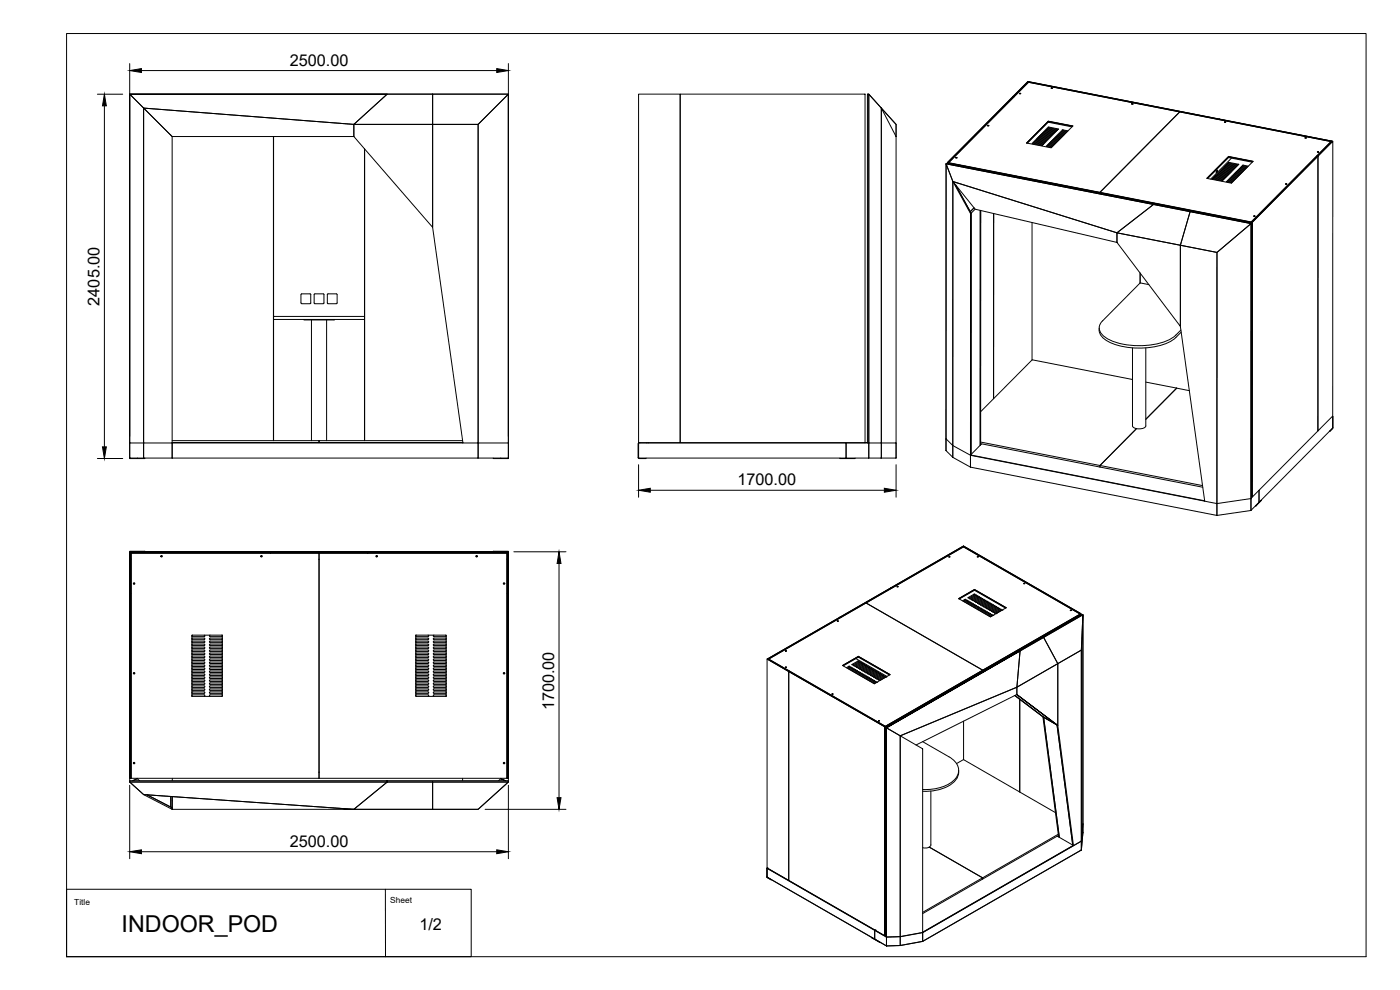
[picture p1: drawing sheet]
<svg xmlns="http://www.w3.org/2000/svg" width="420mm" height="297mm" viewBox="0 0 420 297" stroke-linecap="round" stroke-linejoin="round" font-family="sans-serif">
<defs><g id="words">
<text font-size="7" x="36.5" y="279.7">INDOOR_POD</text>
<g font-size="4.9">
<text x="87" y="19.7">2500.00</text>
<text x="29.9" y="91.7" transform="rotate(-90 29.9 91.7)">2405.00</text>
<text x="221.3" y="145.6">1700.00</text>
<text x="166.3" y="213.2" transform="rotate(-90 166.3 213.2)">1700.00</text>
<text x="87" y="254.1">2500.00</text>
<text x="125.9" y="279.1">1/2</text>
</g>
<g font-size="2.5">
<text x="22.3" y="271.5">Title</text>
<text x="117.1" y="270.9">Sheet</text>
</g>
</g></defs>
<!-- layer: Visible -->
<g fill="none" stroke="#000" stroke-width=".3">
<path d="M38.9 28.2l4.2 4.2v100.5h-4.2zM43.1 32.4v100.5h8.6v-91.9l-8.6-8.6M43.1 32.4l63.1 4.9v3.7h-54.5zM106.2 37.3l10-9.1h13.6v9.1zM106.2 37.3h23.6v30.9l-23.6-27.2zM129.8 37.3h13.7v95.6h-4.6l-9.1-64.7zM129.8 28.2h22.8l-9.1 9.1h-13.7zM191.6 28.2h12.5v104.6h-12.5zM204.1 28.2h55.5v104.6h-55.5zM260.3 28.2h.4l8.2 9.1v3.7M260.7 28.2l3.8 4.2v100.5h-3.8zM264.5 32.4l4.4 8.6v91.9h-4.4z"/>
<path d="M264.5 32.4v.1M264.5 32.4l4.4 4.9v3.7M296.4 37.7h.4zM296.4 37.7h.3h-.3M304 28.9l.1 .1M304 28.9l-19.7 19.9v.3M304 28.9h.1M304.1 28.9l-19.7 19.9 .1 .3v-.3l19.6-19.9M304.1 28.9l.3 .1-19.7 19.8v.3M306 28l.3 .1zM306 28.1h.3M308.5 24.5l-4.5 4.4"/>
<path d="M308.5 24.5l-4.4 4.5M308.7 24.7l33.6 6.6M308.7 24.7l45.3 8.9-23.9 24.2M308.7 24.7l-24 24.2M308.8 24.5l-4.4 4.5-.3-.1M308.8 24.5l33.7 6.6-33.9-6.6-4.5 4.4M308.8 24.5v.1M313.2 39.7l2.8 .6M313.2 39.7l-.3 .1 2.9 .6h.3l-.1-.1M313.3 39.6l2.8 .5M313.5 39.4l2.8 .6M313.5 39.4l-.3 .1 .1 .1"/>
<path d="M313.7 39.2v-.1l3 .6-3.1-.4M314.1 38.8l-.2 .1 3.1 .5-2.9-.6M314.2 38.5l3.2 .6zM314.6 36.7v-.2l-6.4 6.4 6.4-6.5 7.3 1.5M314.6 36.5l7.3 1.4M314.6 36.4l7.4 1.4-6.5 6.6-7.4-1.5 6.5-6.5M315.5 26.4l.4 .1zM315.9 26.5h-.4h.3M316.3 39.9l.1 .2h-.3M317.6 38.7l-3.1-.5 2.9 .6M317.6 38.7l.1 .1h-.3M318.2 39.8l1.5 .3"/>
<path d="M318.2 39.8l-.1-.2h.3l1.5 .3M320.2 39.6l-1.8-.3 1.6 .4M320.5 39.3l-1.7-.3 1.6 .4M321.7 38.1l-7.1-1.4-6.3 6.3M339.7 31.1l.3 .1zM339.7 31.2h.3zM342.4 31.3l23.4 4.6M342.5 31.1l23.4 4.7M342.5 31.1v.1M365.8 35.9l33.7 6.6-45.4-8.9-24 24.2M365.8 35.9l33.8 6.5M365.9 35.7v.1"/>
<path d="M366 35.8l33.6 6.6M366 35.8h.1M367.5 36.6l.3 .1zM367.8 36.7h-.3h.3M51.1 40.4h.1M51.6 41h.1M82.1 41v91.2M109.4 44.6v50.3M109.4 44.7v87.5M283.9 49.2l2.1 5.2-.1 79.3-2-2zM283.9 49.2l62.3 12.1-11 8.6-49.2-15.4zM283.9 49.2l.2-.2 62.2 12.2-.1 .1z"/>
<path d="M284.1 49l-.2 82.7M284.3 48.8h.4M284.7 48.9l45.4 8.8M284.7 48.9l90.8 17.7M284.7 48.8l45.4 8.9M284.7 48.9v.2M286 54.4v82.8M286 54.5l49.2 15.4v2.8l-42.5-9.9zM286 54.5l5.3 9.6M286.8 47.3l.4 .1zM286.9 47.3l.3 .1zM310.1 42.7l3.1 .6z"/>
<path d="M311 42l2.7 .5M311 42l-.3 .1 2.9 .6 .3-.1-.1-.1M311.3 41.4l3.2 .6zM311.9 41l2.8 .6M311.9 41l-.2 .1 2.9 .6h.2l-.1-.2M312.1 40.9l2.8 .5M312.2 40.7l2.8 .5M312.2 40.7h-.2l.1 .2M312.4 40.5l-.1-.1h.2l3 .6-3.1-.5M312.6 40.1l3.2 .6zM312.8 43.5l.1 .1h-.3l-2.9-.6 3.1 .5M313.4 42.8l-3-.5 2.9 .7"/>
<path d="M313.4 42.8l.1 .1-.2 .1M313.9 42.4l.3-.2-3.2-.5 2.9 .7M314.1 43.9l1.5 .3M314.1 43.9l-.1-.1 .3-.1 1.5 .4M315 41.2l.1 .2h-.2M315.2 42.8l1.5 .3M315.2 42.8l-.2 .1 1.5 .4M315.4 42.7l1.5 .3M315.4 42.6l-.1-.1h.2l1.5 .3M315.7 42.3l1.5 .3M315.7 42.3l-.1-.1h.3l1.5 .3M316.1 43.7l-1.8-.2 1.6 .4"/>
<path d="M316.3 41.7l1.5 .3M316.4 43.4l-1.8-.2 1.6 .4M316.5 41.5l1.5 .3M316.5 41.5l-.3 .1 .1 .1M316.8 41.2l1.5 .3M316.8 41.2l-.3 .1 1.6 .4M316.9 41l1.6 .3M317 41l-.1-.1h.2l1.5 .3M317.4 40.6l1.5 .3M317.4 40.5l-.2 .2 1.6 .3M317.7 42.1l-1.8-.2 1.6 .4M319.3 40.5l-1.8-.2 1.6 .4"/>
<path d="M319.6 40.2l-1.8-.2 1.6 .4M330.1 57.8v.2M330.1 57.8l45.4 8.8M330.1 58h.1M330.1 57.8l45.4 8.9M364.1 53.5l-.3 .1 3.2 .6-2.9-.7M364.3 53.4l-.1-.1 .2-.1 2.8 .6M364.3 53.4l2.8 .5h.2l-.1-.2M364.7 52.9l3 .6-.3 .1M364.8 52.9l-.3 .1 2.9 .6M365 51.7h.4v-.7l-.4 .3v.8l-1.7 1.6M365.1 52.6l-.3 .1 3.2 .5-2.9-.6"/>
<path d="M365.1 52.3l3.2 .6zM365.5 52l3.1 .6zM365.9 51.8l2.7 .5M366 51.6l2.9 .6-.2 .1M366 51.6h-.2l.1 .2M366.4 51.3l-.3 .1 3.1 .6-2.9-.7M366.4 51l3.2 .6zM367.3 50.3l-.3 .1 3.2 .6-2.9-.7M367.6 50l2.9 .6-.3 .1M367.6 50l-.2 .1 2.8 .6M368.2 54.5l1.5 .3M368.4 54.4l1.5 .3"/>
<path d="M368.4 54.4h-.3l.1 .1M368.5 54.2l1.5 .3M368.5 54.2l-.1-.1 .3-.1 1.5 .3M368.6 49.1l2.7 .5M368.6 49l-.3 .2 2.9 .6 .3-.1-.1-.1M368.7 46.9l-6.5 6.6 7.4 1.5 6.5-6.6-7.4-1.5-6.5 6.6 6.5-6.5 7.3 1.5-7.3-1.4v.2M368.7 48.9l2.8 .6M368.9 48.7l2.9 .6-.3 .1M368.9 48.7l-.3 .1 .1 .1M369.5 53.2l1.5 .3M369.6 47.4l-4.2 4.3M369.6 53.1l1.5 .3"/>
<path d="M369.6 53.1h-.2l.1 .2M369.8 51.2l-3.1-.5 2.9 .7M369.8 51.2l.1 .1h-.3M370.5 54l-1.8-.2 1.6 .4M370.6 52.1l1.5 .3M370.6 52.1l-.3 .1 1.6 .4M370.7 50.2l.1 .1-.3 .1-2.8-.7 3 .5M370.8 53.7l-1.7-.3 1.5 .5M370.9 50.1l.2-.1-3.1-.6 2.9 .7M371.1 51.7l1.5 .3M371.1 51.6l-.1-.1h.2l1.5 .3M371.5 53.1l-1.8-.3 1.6 .4"/>
<path d="M371.8 52.7l-1.8-.2 1.6 .4M372 50.7l1.5 .3M372.2 50.5l1.5 .3M372.2 50.5l-.3 .1 .1 .1M372.3 50.4l1.5 .3M372.3 50.4l-.1-.2h.3l1.5 .3M372.4 52.1l-1.8-.3 1.7 .5M373 51.5l-1.7-.3 1.6 .4M373.1 49.6l1.5 .3M373.1 49.5l-.2 .2 1.6 .3M373.4 51.1l-1.8-.2 1.6 .4M374.3 50.2l-1.7-.3 1.6 .4"/>
<path d="M375.8 48.7l-7.1-1.4-6.2 6.3M385.8 55.2h.4zM385.8 55.2h.4M385.8 55.3h.3M391.6 41.3l.4 .1zM391.7 41.4h.3M395.4 45.6h.3zM395.4 46.8h-.2l-19.7 19.8v.3M395.4 46.8l-19.6 19.9v82.4h-.2M395.5 46.8l-19.6 19.9-.1 82.4 19.7-19.8v-82.5l-19.7 19.9v82.4M399.6 42.4l-24.1 24.3M399.6 42.3l.3 .1-4.5 4.4h-.2z"/>
<path d="M400 42.4v82.4l-4.5 4.5v-82.5zM400 42.4l-4.5 4.4M292.7 62.8l-1.3 1.2-4.6-8.5 4.4 8 1.1-1.1-1.1 1.1 .2 .5v72.4v-72.4l-.1 72.6M294.2 63.1v70.5M294.3 63.1v70.4M298.2 64.1v55.5v-55.5M309.7 66.8v41.2M335.2 69.9l11-8.6 11 2.2-3 10.1zM335.2 69.9l19 3.7v24.3l-19-25.2zM354.2 73.6l11 2.1v75.4l-3.7-.7-7.3-52.5zM357.2 63.5l18.3 3.6-10.3 8.6-11-2.1zM375.5 66.7v.2"/>
<path d="M375.5 66.9h.1M375.5 66.6l.3 .1M375.6 66.9l-.2 82.7 .2-82.7-29.3-5.7-.1 .1 29.3 5.8M375.8 66.7h.1M376.3 64.8l.3 .1zM376.6 64.9h-.3h.3M82.1 94.9h27.3v.9h-27.3zM90.6 91.1h2.4M90.6 91.1l-.3-.2v-2.5l.3-.2h2.6l.1 2.7-.2 .2M91.2 95.8h9.1M93.5 96v36.2M94.5 88.2h2.7v2.7l-.2 .2"/>
<path d="M94.5 91.1h2.5M94.5 88.2l-.2 .2v2.5l.2 .2M98 96v36.2M98.4 91.1h2.5M100.9 88.2h-2.6l-.1 2.7 .3 .2M101 88.2l.2 .2v2.5l-.2 .2M109.4 95.8v36.4M329.9 98.4a4.1 4.1 0 0 0 3.1 4.3 23.1 23.1 0 0 0 18.5-.4l3-2.6M342.2 81.9v3M342.2 84.9l-11.3 11.4a2.86 2.86 0 0 0 .4 4.6 20.3 20.3 0 0 0 14.3 2.6 12.6 12.6 0 0 0 8.8-4.5M342.2 84.9l2.6 .5M342.2 82v2.9"/>
<path d="M339.9 113.9l-30.1-5.9-15.5 15.5M339.9 104.4v23.4M343.9 114.6l9.2 1.8M343.9 104.4v23.4M353.1 116.4v.1M353.2 116.5l-9.3 9.3M353.2 116.5l3.7 .7M38.9 137.3l.1 .1M38.9 132.9v-104.7l4.2 4.2 63.1 4.9 10-9.1h-77.3h113.7v104.7M38.9 137.4h.1M38.9 133v4.4M39 137.4h113.6l-2.2 .2"/>
<path d="M39 137.4l-.1 .2h2.2M39 132.9l-.1 .1M41.3 137.4l-.2 .2M43.1 133v4.4M43.1 137.3l.1 .1M43.2 132.9l-.1 .1M43.5 137.4l-2.4 .2M51.7 132.2h44v.6M51.7 133v4.4M51.7 132.9h.1M51.7 132.9v.1M51.7 132.8l87.1 .1z"/>
<path d="M82.1 130.9h.1M95.7 132.2h.1M95.7 132.7h.1M109.4 130.9h.1M138.8 132.2h-43v.6M138.8 132.9h.1M143.5 132.9v.1M143.5 132.9v-95.6l9.1-9.1v104.7M143.5 133v4.4M143.5 132.9h9.1M148 137.4l2.4 .2M150.2 137.4l.2 .2"/>
<path d="M152.5 132.9l.1 .1M152.6 133v4.3M191.5 137.3l.3 .3h2.1l-2.2-.2-.1-4.4-.1 4.3M191.6 137.4v-4.5h62.3v4.5M192 132.8v.1M193.9 137.4h58.2M194.1 132.8v.1M194.6 132.8v.1M252.1 137.4l4.5 .2zM253.9 137.4h.1M260.3 132.9v-104.7h.4v104.7M260.3 132.9h-6.4v4.5"/>
<path d="M260.3 132.9h.4M260.3 132.8l-.7 .1M260.7 132.9v.1M260.7 133v4.4M264.4 132.9l.1 .1M264.5 133l-.1 4.4M268.8 132.9l.1 .1M268.9 133v4.4M268.9 137.3l-12.3 .1M283.9 135.2h.1M283.9 131.7v3.5M283.9 135.2l2.1 2 5.3 3 73.9 14.5"/>
<path d="M283.9 131.7h.1M286 133.7l5.3 2.9M291.3 136.7v3.4M291.3 136.6l3.3-3.4 66.4 13M291.3 136.6l70.2 13.8v-.2M291.3 136.5l70.2 13.7M291.3 136.6v.1M294.3 133.2h.3M294.3 132.6l35.8 7.1M330.1 139.7v.4M330.1 139.7l30.8 6M339.9 127.8a2.72 2.72 0 0 0 4 0"/>
<path d="M341.1 128.6l-11 11.1M399.9 128.6l-.9 .8M399.9 124.9l.1 .1M399.9 128.5l-22.1 22.2M399.9 125h.1M400 128.4v-3.4v3.5l-.9 .9M400 128.3l-.1 .3M361.5 150.3v.1M365.2 154.6h.1M365.2 151.1v3.5M375.4 153.2l-10.2 1.5M375.4 149.6v3.5"/>
<path d="M375.4 149.6l.1-82.5-10.3 8.6v75.4M375.4 149.6l-10.2 1.5M375.4 153.1h.1M376.8 151.8l1.7-1.7-1.6 1.7M377.8 147.1v3.6M377.8 150.7l-2.4 2.4M378.5 150.1h.1M38.9 165.6l.1 12.4zM38.9 178l.1 55.5zM38.9 165.6h4.6M39 165.6h.1M39.1 165.6h.2v12.4h-.2z"/>
<path d="M39.1 178h.2v55.5h-.2zM39.3 167.8h.1M39.3 165.6h.1M39.4 165.7h41.8v.3h-41.8zM39.4 165.6h41.8zM39.4 166h56.3v67.5M39.4 166v67.5h56.3M39.4 166h.1M41.2 165.6v.1M81.2 166h.1M81.2 165.6h.1M81.2 165.7h29.1v.3h-29.1z"/>
<path d="M81.2 165.6h29.1zM95.7 167.8h.1M95.7 166h.1M110.3 166h.1M110.3 165.6h.1M110.3 165.6h41.8zM110.3 165.7h41.8v.3h-41.8zM148 165.6h4.6M150.3 165.6v.1M152.1 166h-56.3v67.5M152.1 166v67.5h-56.3M152.1 166h.1"/>
<path d="M152.1 167.8h.1M152.1 165.6h.1M152.2 178h.2v55.5h-.2zM152.2 165.6h.2v12.4h-.2zM152.4 165.6h.1M152.5 165.6l.1 12.4zM152.5 178l.1 55.5zM267.3 176.4l21.7-12.4zM267.3 176.4v.1M267.3 176.5l-15.1 8.7M267.3 176.5l-15.2 8.6M267.3 176.5h.1"/>
<path d="M269.2 176.1h.3M269.2 176h.3zM284.8 167.1h.3h-.3M284.8 167l.3 .1zM287.7 179.6l9.5 5.5 4.8-2.8-9.5-5.4-4.7 2.7M287.9 179.7l4.6-2.6 9.3 5.4M289.1 163.9l-.2 .1 6.5 3.7M289.1 163.9l6.5 3.7-.2 .1M289.1 163.9l6.5 3.7M289.1 163.8l6.5 3.8M289.1 164.1l-36.8 21.2M289.1 164.1l-21.8 12.4-15.1 8.7 .1 .1"/>
<path d="M289.2 164.1l35 20.2M289.2 164.1l-29.3 16.8M290.6 179.3l1.8-1h.2l-1.8 1.1M290.6 179.3l.2 .1M291 179.5l1.8-1 .3 .1-1.8 1.1zM291.5 179.8l1.8-1 .3 .1-1.9 1.1zM292.5 177.1v-.2l9.4 5.5-9.4-5.5-4.7 2.7M292.5 176.9l-4.8 2.7M293.3 167.1h.3M293.3 167h.3zM293.8 179.1l-1.8 1M293.8 179l.2 .1-1.8 1.1"/>
<path d="M294.4 179.5l-.2-.2-1.8 1.1M294.4 179.5l-1.7 1-.3-.1M294.9 179.7l-.2-.1-1.9 1.1h.3l1.8-1M295.4 167.7l28.8 16.5v.5M295.6 167.6l28.8 16.5-.1 .5v-.4l-28.7-16.6-.2 .1M295.6 167.6l28.8 16.5v.4M307.2 175.1h.3M307.3 175l.3 .1zM57.6 190.6h9.1v18.3h-9.1zM57.8 197.3h3.5M57.8 198.2h3.5M57.8 195.5h3.5"/>
<path d="M57.8 200h3.5M57.8 190.6l-.2 .2 .2 .2h3.5M61.3 196.8h-3.5l-.2 .3 .2 .2M61.3 193.3h-3.5l-.2 .2 .2 .2h3.5M61.3 194.1h-3.5l-.2 .3 .2 .2h3.5M61.3 197.7h-3.5l-.2 .2 .2 .3M61.3 199.5h-3.5l-.2 .2 .2 .3M61.3 195.9h-3.5l-.2 .3 .2 .2h3.5M61.3 192.4l-3.5-.1-.2 .3 .2 .2h3.5M61.3 191.5h-3.5l-.2 .2 .2 .2h3.5M61.3 195h-3.5l-.2 .3 .2 .2M61.3 198.6h-3.5l-.2 .2 .2 .3h3.5"/>
<path d="M61.3 196.8l.2 .3-.2 .2M61.3 193.3l.2 .2-.2 .2M61.3 190.6l.2 .2-.2 .2M61.3 194.1l.2 .3-.2 .2M61.3 197.7l.2 .2-.2 .3M61.3 199.5l.2 .2-.2 .3M61.3 195.9l.2 .3-.2 .2M61.3 192.3l.2 .3-.2 .2M61.3 191.5l.2 .2-.2 .2M61.3 195l.2 .3-.2 .2M61.3 198.6l.2 .2-.2 .3M63.1 192.4l3.4-.1 .3 .3-.3 .2h-3.4"/>
<path d="M63.1 195h3.4l.3 .3-.3 .2M63.1 191.5h3.4l.3 .2-.3 .2h-3.4M63.1 198.6h3.4l.3 .2-.3 .3h-3.4M63.1 196.8h3.4l.3 .3-.3 .2M63.1 193.3h3.4l.3 .2-.3 .2h-3.4M63.1 194.1h3.4l.3 .3-.3 .2h-3.4M63.1 195.9h3.4l.3 .3-.3 .2h-3.4M63.1 199.5h3.4l.3 .2-.3 .3M63.1 197.7h3.4l.3 .2-.3 .3M63.1 197.3h3.4M63.1 198.2h3.4M63.1 195.5h3.4"/>
<path d="M63.1 200h3.4M63.1 192.3l-.3 .3 .3 .2M63.1 190.6l-.3 .2 .3 .2M63.1 195l-.3 .3 .3 .2M63.1 191.5l-.3 .2 .3 .2M63.1 198.6l-.3 .2 .3 .3M63.1 196.8l-.3 .3 .3 .2M63.1 193.3l-.3 .2 .3 .2M63.1 194.1l-.3 .3 .3 .2M63.1 195.9l-.3 .3 .3 .2M63.1 199.5l-.3 .2 .3 .3M63.1 197.7l-.3 .2 .3 .3"/>
<path d="M66.5 190.6l.3 .2-.3 .2h-3.4M124.8 190.6h9.1v18.3h-9.1zM124.8 192.4l3.6-.1 .3 .3-.3 .2h-3.4zM124.8 191.5h3.6l.3 .2-.3 .2h-3.4zM124.8 198.7l3.6-.1 .3 .2-.3 .3h-3.4zM124.8 193.3h3.6l.3 .2-.3 .2h-3.4zM124.8 194.2l3.6-.1 .3 .3-.3 .2h-3.4zM124.8 196l3.6-.1 .3 .3-.3 .2h-3.4zM125 197.3h3.4M125 198.2h3.4M125 195.5h3.4M125 200h3.4"/>
<path d="M125 190.6l-.2 .2 .2 .2h3.4l.3-.2-.3-.2M125 195.5l-.2-.2 .2-.3h3.4l.3 .3-.3 .2M125 197.3l-.2-.2 .2-.3h3.4l.3 .3-.3 .2M125 200l-.2-.3 .2-.2h3.4l.3 .2-.3 .3M125 198.2l-.2-.3 .2-.2h3.4l.3 .2-.3 .3M130.1 193.3h3.6l.2 .2-.2 .2h-3.5zM130.1 194.2l3.6-.1 .2 .3-.2 .2h-3.5zM130.1 196l3.6-.1 .2 .3-.2 .2h-3.5zM130.1 192.4l3.6-.1 .2 .3-.2 .2h-3.5zM130.1 191.5h3.6l.2 .2-.2 .2h-3.5zM130.1 198.7l3.6-.1 .2 .2-.2 .3h-3.5zM130.2 197.3h3.5"/>
<path d="M130.2 198.2h3.5M130.2 195.5h3.5M130.2 200h3.5M130.2 197.3l-.2-.2 .2-.3h3.5l.2 .3-.2 .2M130.2 190.6l-.2 .2 .2 .2h3.5l.2-.2-.2-.2M130.2 198.2l-.2-.3 .2-.2h3.5l.2 .2-.2 .3M130.2 200l-.2-.3 .2-.2h3.5l.2 .2-.2 .3M130.2 195.5l-.2-.2 .2-.3h3.5l.2 .3-.2 .2M230.2 197.7l6.5 3.8v62.7l-6.5-3.8zM230.2 197.7l35.3 20.3v62.7l-28.8-16.5v-62.7l28.8 16.5v62.7M230.3 197.7l6.5 3.8M230.3 197.7l6.6 3.7-.1 .1"/>
<path d="M230.5 197.6h.1M235.7 195.3h.3M235.8 195.2l.3 .1zM251.3 186.3h.3zM251.4 186.3l.2 .1zM252.1 185.2h.1M252.2 185.2l-21.7 12.5M252.2 185.2l-21.7 12.4M252.3 185.3l-21.8 12.4M252.9 199.7l4.7-2.8 9.5 5.5-4.7 2.8zM253.1 199.8l4.5-2.6 9.3 5.3M255.7 199.4l1.8-1.1 .3 .1-1.9 1.1"/>
<path d="M255.7 199.3l.3 .2M256.9 197.6l9.3 5.4M257.6 197l9.5 5.4-9.5-5.4-4.7 2.7 4.7-2.7v.2M258.2 198.7l-.2-.1-1.8 1M258.2 198.7l-1.8 1.1-.2-.2M258.4 198.9h.3l-1.8 1.1-.3-.1 1.8-1M259.4 199.4h.3l-1.9 1.2-.3-.1 1.9-1.1M259.9 180.9l35 20.2M259.9 180.9l-29.2 16.9 35 20.2M260.3 199.9l-1.8 1.1M260.3 199.9l.2 .1M288.9 180.3l1-.5-.8 .6"/>
<path d="M289.8 180.8l1-.4-.8 .5M290.3 180.2l-.2-.1-.8 .4M290.3 180.2l-.7 .5M290.7 181.3l.8-.4 .3 .1-.8 .5M291 180.6l-.7 .5M291 180.6l.3 .1-.8 .5M291.2 181.6l1-.4-.8 .5M291.7 181.9l.7-.5 .3 .1-.8 .5M292 180.1l.2 .1M292.6 182.4l1-.4-.8 .5M292.9 181.7l-.8 .4M292.9 181.7l.2 .1"/>
<path d="M293.1 182.7l.7-.5 .3 .1-.8 .5M293.1 181.8l-.7 .5M293.4 180.9l1.8-1.1 .2 .1-1.8 1.1zM293.5 183l1-.5-.7 .6M293.8 181.2l1.8-1.1 .3 .1-1.9 1.1zM294.3 181.4l1.8-1 .3 .1-1.9 1zM294.7 182.8l-.7 .4M294.7 182.8l.3 .1M294.7 181.7l.3 .1 1.8-1.1h-.3l-1.8 1M294.9 183.7l1-.4-.8 .6M295 182.9l-.8 .5M295.2 183l-.8 .5"/>
<path d="M295.2 183l.2 .2M295.4 183.2l-.7 .4M295.8 184.3l1-.5-.7 .6M295.9 182.4l-.3-.1 1.9-1.1 .3 .1-1.9 1.1M296.3 184.5l1-.4-.8 .6M296.4 183.7l-.3-.1-.7 .4M296.4 183.7l-.8 .4M296.6 182.8l1.8-1.1 .3 .1-1.9 1.1zM297 180.9l-1.8 1.1 .2 .1 1.8-1M297 180.9l.2 .2M297.5 184.4l-.7 .4M297.5 184.4l.2 .1"/>
<path d="M297.8 184.5l-.8 .4M297.9 181.5h.3l-1.8 1.1h-.3l1.8-1.1M298 183.6l1.8-1.1 .3 .1-1.9 1.1M298 184.6l-.8 .5M298 183.5l.2 .2M298 184.6h.1M298.5 183.8l1.8-1 .2 .1-1.8 1.1zM298.9 182l-1.8 1M298.9 182l.2 .1M298.9 184.1h.1M299.1 182.1l-1.8 1.1-.2-.2M299.3 182.3l-1.8 1"/>
<path d="M299.3 182.3h.3l-1.8 1.1-.3-.1M300.8 183l-1.9 1.1M306.1 195.3l7.1-4.1 4.3 7.9-12.3 7.1zM313.2 191.2l11.8-6.7-.5 10.6-7 4zM321.3 183.1h.2zM321.3 183.1l.2 .1zM324.1 184.3l.1 .2-29.3 16.8M324.2 184.7v-.2l-58.5 33.7M324.2 184.3l-58.7 33.7M324.3 184.2h-.1M324.4 184.1h.1M325 184.5l-18.9 10.8-.2-.1 18.9-10.9 .2 .2v62.7"/>
<path d="M61.3 204h-3.5l-.2 .2 .2 .2 3.5 .1M61.3 208.5h-3.5l-.2 .2 .2 .2M61.3 200.4h-3.5l-.2 .2 .2 .3h3.5M61.3 201.3h-3.5l-.2 .2 .2 .2 3.5 .1M61.3 206.7h-3.5l-.2 .2 .2 .2h3.5M61.3 202.2h-3.5l-.2 .2 .2 .3h3.5M61.3 204.9h-3.5l-.2 .2 .2 .2h3.5M61.3 207.6h-3.5l-.2 .2 .2 .2h3.5M61.3 205.8h-3.5l-.2 .2 .2 .2 3.5 .1M61.3 203.1h-3.5l-.2 .2 .2 .2 3.5 .1M61.3 204l.2 .2-.2 .2M61.3 208.5l.2 .2-.2 .2"/>
<path d="M61.3 200.4l.2 .2-.2 .3M61.3 201.3l.2 .2-.2 .2M61.3 206.7l.2 .2-.2 .2M61.3 202.2l.2 .2-.2 .3M61.3 204.9l.2 .2-.2 .2M61.3 207.6l.2 .2-.2 .2M61.3 205.8l.2 .2-.2 .2M61.3 203.1l.2 .2-.2 .2M63.1 204.9h3.4l.3 .2-.3 .2h-3.4M63.1 204h3.4l.3 .2-.3 .2-3.4 .1M63.1 202.2h3.4l.3 .2-.3 .3h-3.4M63.1 208.5h3.4l.3 .2-.3 .2"/>
<path d="M63.1 207.6h3.4l.3 .2-.3 .2h-3.4M63.1 205.8h3.4l.3 .2-.3 .2-3.4 .1M63.1 201.3h3.4l.3 .2-.3 .2-3.4 .1M63.1 200.4h3.4l.3 .2-.3 .3h-3.4M63.1 203.1h3.4l.3 .2-.3 .2-3.4 .1M63.1 206.7h3.4l.3 .2-.3 .2h-3.4M63.1 204.9l-.3 .2 .3 .2M63.1 204l-.3 .2 .3 .2M63.1 202.2l-.3 .2 .3 .3M63.1 208.5l-.3 .2 .3 .2M63.1 207.6l-.3 .2 .3 .2M63.1 205.8l-.3 .2 .3 .2"/>
<path d="M63.1 201.3l-.3 .2 .3 .2M63.1 200.4l-.3 .2 .3 .3M63.1 203.1l-.3 .2 .3 .2M63.1 206.7l-.3 .2 .3 .2M124.8 205l3.6-.1 .3 .2-.3 .2h-3.4zM124.8 204.1l3.6-.1 .3 .2-.3 .3-3.4-.1zM124.8 202.3l3.6-.1 .3 .2-.3 .3h-3.4zM124.8 207.7l3.6-.1 .3 .2-.3 .2h-3.4zM124.8 205.9l3.6-.1 .3 .2-.3 .3-3.4-.1zM124.8 201.4l3.6-.1 .3 .2-.3 .3-3.4-.1zM124.8 200.5l3.6-.1 .3 .2-.3 .3h-3.4zM124.8 203.2l3.6-.1 .3 .2-.3 .3-3.4-.1z"/>
<path d="M124.8 206.7h3.6l.3 .2-.3 .2h-3.4zM125 208.9l-.2-.2 .2-.2h3.4l.3 .2-.3 .2M130.1 204.1l3.6-.1 .2 .2-.2 .3-3.5-.1zM130.1 200.5l3.6-.1 .2 .2-.2 .3h-3.5zM130.1 201.4l3.6-.1 .2 .2-.2 .3-3.5-.1zM130.1 206.7h3.6l.2 .2-.2 .2h-3.5zM130.1 202.3l3.6-.1 .2 .2-.2 .3h-3.5zM130.1 205l3.6-.1 .2 .2-.2 .2h-3.5zM130.1 207.7l3.6-.1 .2 .2-.2 .2h-3.5zM130.1 205.9l3.6-.1 .2 .2-.2 .3-3.5-.1zM130.1 203.2l3.6-.1 .2 .2-.2 .3-3.5-.1zM130.2 208.9l-.2-.2 .2-.2h3.5l.2 .2-.2 .2"/>
<path d="M235.7 200.2h.3M235.8 200.1l.2 .1zM236.8 201.5l28.7 16.5v62.7l.3-.2-.1 .1v-62.4M236.8 201.5l.1-.1 28.8 16.5v62.7M249.7 208.3h.3M249.7 208.2h.3zM254 200.3l.8-.4 .3 .1-.8 .5M254.5 200.6l.8-.4h.2l-.8 .5M255 200.9l.9-.5-.7 .6M256.2 200.7l-.8 .4M256.2 200.7l.3 .1-.8 .5M256.3 201.7l1-.5-.7 .6"/>
<path d="M256.6 201l-.7 .4M256.6 200.9l.3 .2M256.9 201.1l-.8 .4M257.1 200.2l1.8-1.1 .3 .1-1.9 1.1zM257.3 202.2l1-.4-.8 .5M257.8 201.6l-.8 .5M257.8 201.6l-.2-.1-.8 .4M258.3 200.8l-.3-.1 1.8-1h.3l-1.8 1.1M258.5 202l-.8 .5M258.5 202l.2 .2M258.7 203l.9-.4-.7 .5M258.7 202.2l-.7 .4"/>
<path d="M259.2 202.4l-.2-.1-.8 .4M259.2 202.4l-.8 .5M259.4 201.5l1.8-1h.3l-1.8 1.1M259.4 201.5l.3 .1M259.6 203.5l1-.4-.8 .6M259.9 201.8l1.8-1.1 .3 .1-1.9 1.1zM259.9 202.8l-.8 .5M259.9 202.8l.3 .1-.8 .5M260.5 200.1l-1.8 1-.2-.2M260.6 202.2l-.3-.2 1.9-1 .2 .1-1.8 1.1M260.8 200.2l-1.9 1.1 .3 .1 1.8-1.1M260.8 200.2l.2 .1"/>
<path d="M260.8 203.4l-.7 .4M260.8 203.4h.3l-.8 .5M261.5 204.6l.9-.4-.7 .6M261.5 203.8l-.2-.2-.8 .5M261.5 203.8l-.7 .4M261.7 202.8l1.9-1 .2 .1-1.8 1zM261.9 204.9l.8-.5 .3 .1-.9 .5M262 204l-.2-.1-.8 .5M262 204.1l-.8 .4M262.2 203.1l1.8-1.1 .3 .1-1.8 1.1zM262.6 201.3l-1.8 1M262.6 201.2l.3 .2"/>
<path d="M262.8 201.4l-1.7 1-.3-.1M263.1 201.5l-1.8 1.1M263.1 201.5l.3 .1-1.9 1.1-.2-.1M263.1 203.6l1.8-1 .3 .1-1.8 1.1M263.2 203.6l.2 .2M263.2 204.7l-.8 .4M263.6 216.3h.3M263.7 216.2l.2 .1zM264.1 204.2h.1M264.7 202.5l-.2-.2-1.8 1.1M264.7 202.5l-1.8 1-.2-.1M265.4 202.9l-1.8 1"/>
<path d="M265.4 202.9l.2 .1M265.6 203l-1.7 1-.3-.1M265.7 218v.2M265.7 218.2h.1M265.8 218.3l.2 .1v62.7l-.2-.1zM265.8 218.3l.2 .1 40.1-23.1-.9 10.9-35 14.6-4.2-2.4 40.1-23.1-.2-.1zM265.9 203.1l-1.8 1.1M265.9 203.1h.1M266 218.4l4.2 2.4v60.2l-4.2 .1zM289.2 216.4v11.5M294.9 201.2v.1M294.9 201.3l-29.2 16.9"/>
<path d="M294.9 201.1l-29.2 16.9M294.9 201.1v.2M294.9 201.1l29.3-16.8zM294.9 201.2l-29.2 16.8M304.5 208.7l8.5 6.4M306 209.8v27.8M313 215.1l.2 .1 4.7 36-4.7-36 4 2.3 4.7 36.1-4.7-36.1M313 215.1l4.7 36M317.2 217.5l.3 .1 4.7 36.1-45.3 26M317.2 217.5l-4-2.3-8.6-6.5 8.6 6.5 4 2.3-12.1-9.1 12.4 9.2v-18.5l-12.3 7.1v2.2l12.3 9.2v-18.5l7-4v57.3M38.9 234.6l4.2 3.8 63.1 4.4h-54.5M38.9 234.6h77.3l-10 8.2"/>
<path d="M38.9 234.2h77.3v.4h-77.3zM38.9 233.5v1.1M38.9 234.6l4.2 3.8M39 227.8h.1M39.3 233.5h.1M39.8 234.2l1.4-.6zM41.2 233.6l.7 .6M41.2 233.5v.1M51.7 233.5v.7M95.7 233.5h.1M95.7 231.7h.1M116.2 234.2h36.4v.4h-36.4z"/>
<path d="M129.8 234.6h22.8l-9.1 8.2h-13.7zM138.8 233.5v.7M150.3 233.6l1.4 .6zM150.3 233.5l-.7 .7M152.1 233.5h.1M152.4 227.8h.1M152.6 234.6l-9.1 8.2h-37.3M152.6 233.5v.7M270.2 220.8l6.7 3.9v55.1l-6.7 1.2zM270.2 220.8l35-14.6v2.2l-30.3 15.1M270.2 220.8h.1M276.9 222.5l7.9 4.6a4.2 4.2 0 0 1 2 6.5 12.1 12.1 0 0 1-9.9 3.3"/>
<path d="M279.4 237.4v16.1M287.1 229.1l2.1-1.2 27.5 15.9M287.7 231.1a5.3 5.3 0 0 1-3.9 5.1 15.6 15.6 0 0 1-6.9 1.2M51.7 240.3h.1M51.7 242.8v-3.8v3.4l-.5-.2v-3.2v3.2l-7-3.7 7.5 3.9v.4l-8.6-4.4 63.1 4.4M51.7 242.6v.2zM106.2 242.8l10-8.2h13.6v8.2zM278.9 254.2l16 9.2v.4v-.4l-16-9.2M279.4 253.5a1.84 1.84 0 0 1-2.5 .8M317.6 250.3l-40.7 23.4M317.6 250.7l-.3 .2M324.5 255.1l-47.6 27.4-6.7 1.2"/>
<path d="M324.5 252.4l-2.3 1.3M324.5 252.4v2.6M324.5 255h.1M325 247.2v-62.7l-.5 10.6v57.3M325 247.2l-.5 5.2M325 247.3v2.6M325 249.9l-.5 5.1M325 247.2h.1M325 249.9h.1M230.1 263.1v-2.6l.1 2.7M230.2 263.1l.1 .2M230.2 263.1l.1 .1"/>
<path d="M230.3 263.2l33.6 19.5M230.3 260.5h-.2M230.3 260.5h.1M230.3 260.5h-.1M230.3 263.3l1.2 .6M231.4 263.9v.1M262.6 279.1h.1M262.6 279.1l-.1 2.7 3.6 2M276.9 279.8h.1M276.9 279.8v2.7M276.9 279.7h.1M276.9 274.1l40.4-23.2 4.8 2.7-45.2 26.2"/>
<path d="M261.6 281.4l2.4 1.3M261.6 281.3h.1M265.7 280.6h-.1M265.8 280.6l-.1 .1M266.1 283.8h.1M266.1 281.1l-.1 2.7M270.2 281v2.7M270.2 283.7l-4.1 .1M270.2 283.7h.1"/>
<circle cx="40.2" cy="175.1" r=".22"/>
<circle cx="40.2" cy="175.1" r=".12"/>
<circle cx="48.5" cy="166.9" r=".22"/>
<circle cx="48.5" cy="166.9" r=".12"/>
<circle cx="78.5" cy="166.9" r=".22"/>
<circle cx="78.5" cy="166.9" r=".12"/>
<circle cx="113" cy="166.9" r=".22"/>
<circle cx="113" cy="166.9" r=".12"/>
<circle cx="143" cy="166.9" r=".22"/>
<circle cx="143" cy="166.9" r=".12"/>
<circle cx="151.3" cy="175.1" r=".22"/>
<circle cx="151.3" cy="175.1" r=".12"/>
<circle cx="40.2" cy="202" r=".22"/>
<circle cx="40.2" cy="202" r=".12"/>
<circle cx="151.3" cy="202" r=".22"/>
<circle cx="151.3" cy="202" r=".12"/>
<circle cx="40.2" cy="229" r=".22"/>
<circle cx="40.2" cy="229" r=".12"/>
<circle cx="151.3" cy="229" r=".22"/>
<circle cx="151.3" cy="229" r=".12"/>
</g>
<!-- layer: Visible Narrow -->
<g fill="none" stroke="#000" stroke-width=".3">
<path d="M289.6 179.8v.3M290.6 179.3v.1M291 179.6v.1M291.5 179.8v.2M292.4 178.3v.2M292.8 178.5v.3M293.3 178.8v.3M293.8 179.1v.2M294.2 179.3v.3M294.7 179.6v.3M295.1 179.9v.2M254.8 199.9v.3"/>
<path d="M255.7 199.4v.1M256.2 199.6v.2M256.6 199.9v.1M257.5 198.3v.3M258 198.6v.3M258.4 198.9v.2M258.9 199.1v.3M259.4 199.4v.3M259.8 199.7v.2M260.3 199.9v.3M290.1 180.1v.3M290.6 180.4v.2"/>
<path d="M291 180.6v.3M291.5 180.9v.3M291.9 181.2v.2M292 180.1v.1M292.4 181.4v.3M292.4 180.4v.1M292.9 181.7v.3M292.9 180.6v.2M293.3 182v.3M293.3 180.9v.1M293.8 182.2v.3M293.8 181.2v.1"/>
<path d="M294.3 182.5v.3M294.3 181.4v.2M294.7 182.8v.3M294.7 181.7v.1M295.2 183v.3M295.2 182v.1M295.6 180.1v.3M295.7 183.3v.3M295.7 182.2v.2M296.1 180.4v.3M296.1 183.6v.2M296.1 182.5v.1"/>
<path d="M296.5 180.7v.2M296.6 182.8v.1M296.6 183.8v.3M297 180.9v.3M297.1 183v.2M297.1 184.1v.3M297.5 181.2v.3M297.5 183.3v.1M297.5 184.4v.2M297.9 181.5v.2M298 184.6h.1M298 183.6v.1"/>
<path d="M298.4 181.7v.3M298.4 183.8v.2M298.9 182v.3M298.9 184.1h.1M299.3 182.3v.2M299.8 182.5v.3M300.2 182.8v.3M300.7 183.1h.1M255.2 200.2v.2M255.7 200.4v.3M256.2 200.7v.3M256.6 201v.2"/>
<path d="M257.1 201.2v.3M257.1 200.2v.1M257.6 201.5v.3M257.6 200.4v.2M258 201.8v.2M258 200.7v.1M258.5 202v.3M258.5 201v.1M259 202.3v.3M259 201.2v.2M259.4 202.6v.2M259.4 201.5v.1"/>
<path d="M259.9 201.8v.1M259.9 202.8v.3M260.3 202v.2M260.3 203.1v.3M260.8 200.2v.3M260.8 202.3v.1M260.8 203.4v.3M261.2 200.5v.2M261.3 202.6v.1M261.3 203.7v.2M261.7 200.7v.3M261.7 202.8v.2"/>
<path d="M261.7 203.9v.3M262.1 201v.3M262.2 203.1v.1M262.2 204.2v.3M262.6 201.3v.2M262.7 204.4v.3M262.7 203.4v.1M263.1 201.5v.3M263.1 204.7h.1M263.1 203.6v.2M263.5 201.8v.3M263.6 203.9v.1"/>
<path d="M264 202.1v.2M264.1 204.2h.1M264.5 202.3v.3M264.9 202.6v.3M265.4 202.9v.2M265.9 203.1h.1M325 247.3l-.5 5.1-47.6 27.4-6.7 1.3-4.2 .1-35.8-20.7M325 249.9l-.5 5.1-47.6 27.4-6.7 1.3-4.2 .1-35.8-20.6M230.1 263.1h.1M230.3 260.5l35.5 20.5M230.3 263.3h.1"/>
</g>
<!-- layer: BORDER -->
<path d="M20 10.1h390v276.9h-390z" fill="none" stroke="#000" stroke-width=".3"/>
<!-- layer: TITLEBLOCK -->
<path d="M20 266.8h121.4v20.2h-121.4zM115.7 266.8v20.2" fill="none" stroke="#000" stroke-width=".3"/>
<!-- layer: FD_Dimensions -->
<g fill="none" stroke="#000" stroke-width=".3">
<path d="M38.9 19.1v111.8M152.6 19.1v111.8M29.2 28.3h7.6M31.3 31.8v102.3M42.4 21.2h106.7M29.2 137.6h7.6M191.6 139.4v9.8M268.9 139.4v9.8M195.2 147.1h70.2M154.2 165.6h15.7M167.8 169.1v70.2M38.9 235.6v22"/>
<path d="M152.6 235.6v22M42.4 255.6h106.7M145.6 242.8h24.3"/>
</g>
<path d="M31.3 28.3l.6 3.5h-1.1zM38.9 21.2l3.5-.6v1.1zM149.1 20.6l3.5 .6-3.5 .5zM30.8 134.1h1.1l-.6 3.5zM191.6 147.1l3.6-.6v1.2zM265.4 146.5l3.5 .6-3.5 .6zM167.8 165.6l.6 3.5h-1.2zM167.2 239.3h1.2l-.6 3.5zM38.9 255.6l3.5-.6v1.1zM149.1 255l3.5 .6-3.5 .5z" fill="#000" stroke="#000" stroke-width=".3"/>
<use href="#words"/>
</svg>
